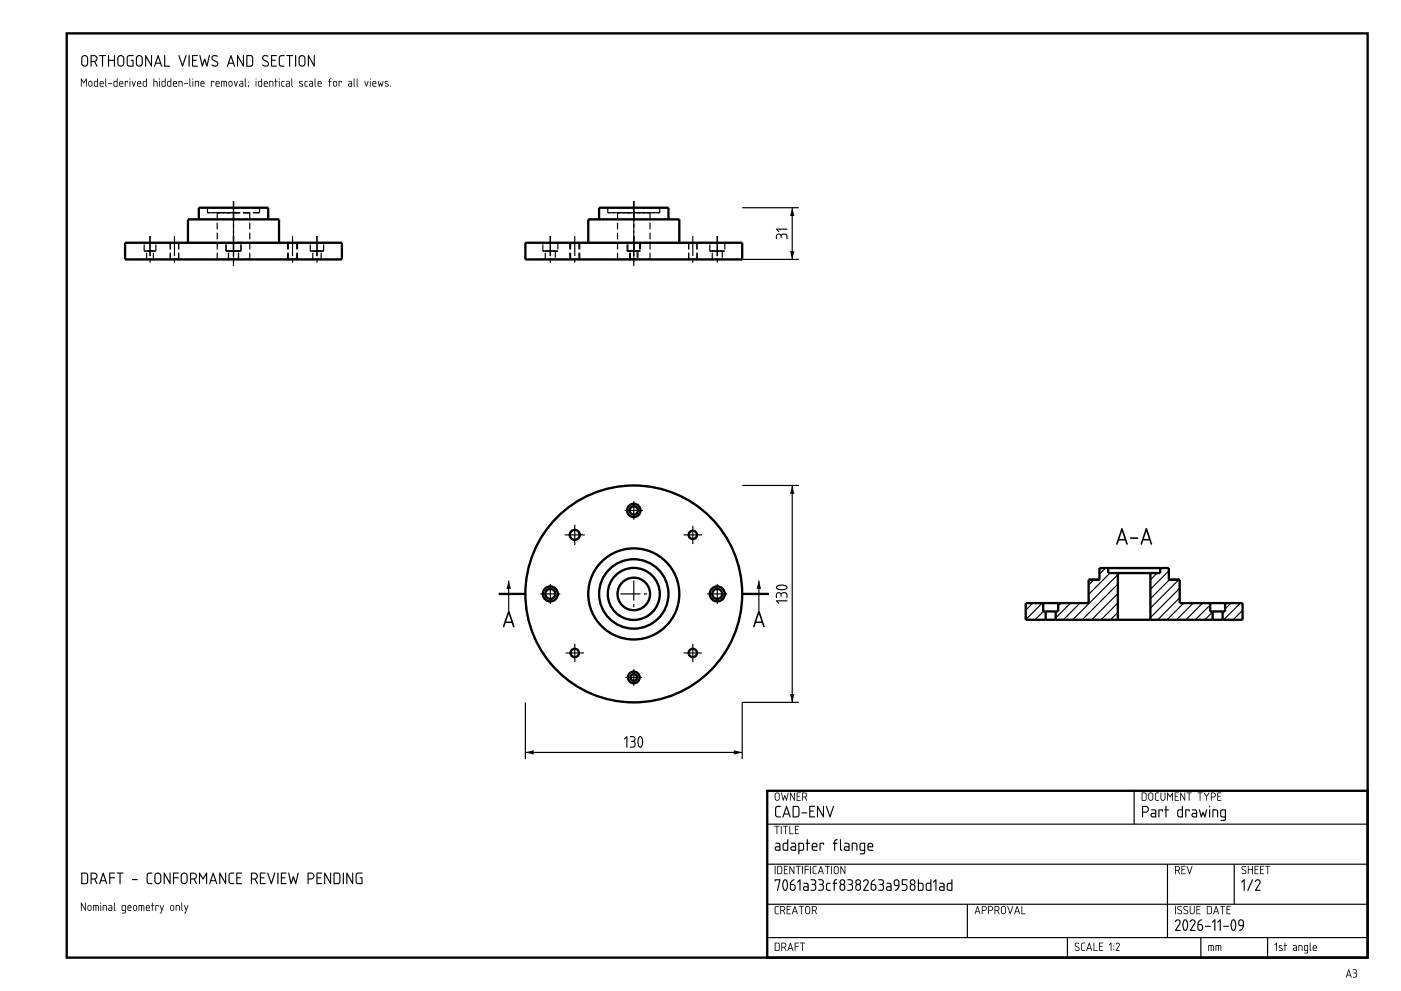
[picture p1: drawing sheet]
<svg xmlns="http://www.w3.org/2000/svg" width="420mm" height="297mm" viewBox="0 0 420 297" stroke-linecap="round" stroke-linejoin="round" font-family="sans-serif">
<g fill="none" stroke="#000" stroke-width=".7" stroke-linecap="butt">
<path d="M20 10h390.2v277h-390.2zM37.5 72.8h65v5h-65zM56.4 72.8v-7h27.3v7M59.6 65.8v-3.5h20.8v3.5M157.6 72.8h65v5h-65zM176.4 72.8v-7h27.3v7M179.7 65.8v-3.5h20.8v3.5M149.6 178h8M222.6 178h8M326.5 173.8h3.2M326.5 173.8v7h-9.2M332.3 170.3h15.6"/>
<path d="M332.3 170.3v1.5h3M332.3 170.3h-2.6v3.5M335.3 171.8h9.7M335.3 171.8v14M345 171.8v14M347.9 170.3v1.5h-2.9M347.9 170.3h2.6v3.5M350.5 173.8h3.3M353.8 173.8v7h9.1M312.8 180.8h4.5M312.8 180.8h-5.2v5h6M312.8 180.8v2.5h.8"/>
<path d="M313.6 185.8h3M313.6 183.3h3M313.6 183.3v2.5M316.6 185.8h18.7M316.6 183.3v2.5M317.3 180.8v2.5h-.7M335.3 185.8h9.7M345 185.8h18.7M362.9 180.8h4.5M362.9 180.8v2.5h.8M363.7 185.8h3M363.7 183.3h3"/>
<path d="M363.7 183.3v2.5M366.7 183.3v2.5M367.4 180.8h5.2v5h-5.9M367.4 180.8v2.5h-.7M230.1 237h180.1v50h-180.1z"/>
<circle cx="190.1" cy="153" r="1.25"/>
<circle cx="190.1" cy="153" r="2"/>
<circle cx="165" cy="178" r="1.5"/>
<circle cx="165" cy="178" r="2.25"/>
<circle cx="172.4" cy="160.3" r="1.5"/>
<circle cx="190.1" cy="178" r="4.9"/>
<circle cx="190.1" cy="178" r="7.8"/>
<circle cx="190.1" cy="178" r="13.7"/>
<circle cx="190.1" cy="178" r="10.4"/>
<circle cx="190.1" cy="178" r="32.5"/>
<circle cx="207.8" cy="160.3" r="1.25"/>
<circle cx="215.1" cy="178" r="1.5"/>
<circle cx="215.1" cy="178" r="2.25"/>
<circle cx="172.4" cy="195.7" r="1.25"/>
<circle cx="207.8" cy="195.7" r="1.25"/>
<circle cx="190.1" cy="203.1" r="1.75"/>
<circle cx="190.1" cy="203.1" r="1"/>
</g>
<g fill="none" stroke="#000" stroke-width=".35">
<path d="M222.6 62.3h17M222.6 77.8h17M237.6 62.3v15.5M222.6 145.5h17M237.6 145.5v65M152.6 174v9M227.6 174v9M328.1 173.8l-1.6 1.6M331.6 170.3l-1.9 1.8M332.9 171.8l-6.4 6.4M335.3 177.9l-7.9 7.9M335.3 175.1l-10.8 10.7"/>
<path d="M335.3 172.2l-13.6 13.6M347 171.8l-2 2M348.5 170.3l-.6 .6M350.5 171.1l-5.5 5.5M350.7 173.8l-5.7 5.7M353.5 173.8l-8.5 8.5M353.8 179.2l-6.6 6.6M353.8 176.3l-8.8 8.8M309.7 180.8l-2.1 2.1M312.6 180.8l-5 4.9M312.9 183.3l-2.5 2.5M313.6 185.4l-.4 .4"/>
<path d="M318.2 180.8l-.9 .9M321.1 180.8l-4.5 4.4M323.9 180.8l-5 5M335.3 183.6l-2.3 2.2M335.3 180.7l-5.1 5.1M355 180.8l-5 5M357.8 180.8l-5 5M360.7 180.8l-5 5M362.9 181.4l-4.4 4.4M363.7 183.4l-2.4 2.4M369.2 180.8l-1.8 1.7M372 180.8l-5 5"/>
<path d="M372.6 182.9l-2.8 2.9M157.6 210.5v17M239.6 210.5h-17v17M157.6 225.5h65M340.1 237v10M230.1 247h180.1M230.1 259h180.1M350.1 259v22M370.1 259v12M230.1 271h180.1M290.1 271v10M230.1 281h180.1"/>
<path d="M320.1 281v6M360.1 281v6M380.1 281v6"/>
</g>
<g fill="#000">
<path d="M29.8 16.5h1.8l.2 .2-.9 .1v3l-.1 .2-.2-.2v-3h-.8zM32.4 16.6l.3 .1v1.2h1.5v-1.2l.2-.1v3.4l-.2-.2v-1.6h-1.5v1.6l-.3 .2zM38.2 16.7l.6-.2h1.2l-.1 .3-1.3 .1-.3 .5v1.8l.3 .4 1.1 .1v-1.5l-.5-.1 .8-.1v1.9l-1.4 .1-.5-.4-.1-2.3zM43.6 16.5l.3 .1 1.4 2.6v-2.5l.3-.2v3.4h-.3l-1.5-2.6v2.5l-.2 .1zM49.3 16.5l.3 .2v3h1.2l.1 .3h-1.6zM53.5 16.5l.3 .2 .9 2.6 .9-2.6 .3-.2-1.1 3.5-.2-.2zM56.6 16.6l.3 .1v3.1l-.2 .2-.2-.2zM57.6 16.5h1.7l-.2 .3h-1.2v1.1l1.1 .2-1.1 .1v1.5h1.3l.1 .2h-1.7zM59.8 16.5l.3 .2 .6 2.5 .7-1.7 .6 1.7 .6-2.5 .3-.2-.7 3.5-.3-.2-.5-1.5-.6 1.6-.2 .1zM63.7 16.8a1.12 1.12 0 0 1 1.6 .2h-.2a.7 .7 0 0 0-.9-.2 .7 .7 0 0 0-.3 .9l1.1 .6a.97 .97 0 0 1 .3 1.5 .97 .97 0 0 1-1.5 0l-.4-.2 .2-.3a.83 .83 0 0 0 .9 .4 .83 .83 0 0 0 .6-.8l-1.6-1.1-.1-.4zM71.1 16.5l.3 .1 1.4 2.6v-2.5l.3-.2v3.4h-.3l-1.4-2.6v2.5l-.3 .1zM78.8 16.8a1.12 1.12 0 0 1 1.7 .2h-.2a.7 .7 0 0 0-1-.2 .7 .7 0 0 0-.2 .9l1 .6a.97 .97 0 0 1 .4 1.5 .97 .97 0 0 1-1.5 0l-.4-.2 .2-.3a.83 .83 0 0 0 .9 .4 .83 .83 0 0 0 .6-.8l-1.6-1.1-.1-.4z"/>
<path d="M81.3 16.5h1.7l-.2 .3h-1.2v1.1l1.1 .2-1.1 .1v1.5h1.2l.2 .2h-1.7zM83.9 16.7l.3-.2h1.1v.3l-1 .1-.3 .3-.1 1.9 .3 .5 1 .1 .1 .3h-1.1l-.5-.5-.1-2.2zM85.9 16.5h1.8l.2 .2-.9 .1v3l-.1 .2-.2-.2v-3h-.8zM88.5 16.6l.3 .1v3.1l-.1 .2-.2-.2zM92.4 16.5l.3 .1 1.4 2.6v-2.5l.3-.2v3.4h-.3l-1.4-2.6v2.5l-.3 .1zM24.3 23.5l.8 1.1 .9-1.1v2.5l-.2-.2v-1.7l-.7 .9-.6-.9v1.7l-.2 .2zM31.6 23.5l.2 .1 .1 2.4-.3-.4zM32.4 24.9l1.2 .1-1.1 .1zM37.5 24.3l.9 .1-.1 .3-.1-.2h-.5l-.2 1.5zM39.5 24.3l.2 .1 .4 1.1 .4-1.2 .2 .1-.6 1.6zM46 23.5h.2l.1 .7 .7 .1 .2 .2v1.5l-.2-.1v-1.3l-.3-.1h-.4v1.4l-.3 .1zM53.6 24.3a.84 .84 0 0 1 1 .1 .84 .84 0 0 1 .2 .9l-.1 .7-.2-1.4-.7-.1v1.4l-.2 .1z"/>
<path d="M55.2 24.9l1.2 .1-1.1 .1zM56.8 23.5l.3 .1 .1 2.4-.4-.4zM58.5 24.3a.84 .84 0 0 1 1 .1 .84 .84 0 0 1 .2 .9l-.1 .7-.2-1.4-.7-.1v1.4l-.2 .1zM63.3 24.3l1 .1-.2 .3-.1-.2h-.5l-.1 1.5zM66.4 24.3l.1-.1a1.17 1.17 0 0 1 1.6 .6l-.2 1.2-.1-1.4-.5-.1-.1 1.5-.1-1.5h-.5l-.2 1.5zM70.2 24.3l.2 .1 .3 1.1 .4-1.2 .3 .1-.7 1.6zM73.4 23.5l.3 .1 .1 2.4-.4-.4zM80.8 24.3a.84 .84 0 0 1 1 .1 .84 .84 0 0 1 .2 .9l-.1 .7-.2-1.4-.7-.1v1.4l-.2 .1zM82.6 23.5l.2 .1v.7l.5 .1-.5 .1-.1 1.5-.1-1.5-.3-.1 .3-.1zM84.5 24.4l.7-.2 .1 .3a.5 .5 0 0 0-.6 0 .5 .5 0 0 0-.1 .6v.5l.7 .3a.63 .63 0 0 1-.7 0 .63 .63 0 0 1-.3-.7zM87.4 23.5l.2 .1 .1 2.4-.3-.4zM89.8 24.4a.48 .48 0 0 1 .5-.2 .48 .48 0 0 1 .4 .4l-.5-.1-.3 .2 .8 .5a.53 .53 0 0 1-.1 .8 .53 .53 0 0 1-.8-.4l.7 .2 .2-.3-.9-.5z"/>
<path d="M91.4 24.4l.8-.2 .1 .3a.5 .5 0 0 0-.6 0 .5 .5 0 0 0-.1 .6v.5l.7 .3a.63 .63 0 0 1-.8 0 .63 .63 0 0 1-.2-.7zM94.4 23.5l.2 .1 .1 2.4-.3-.4zM98.8 23.7l.6-.2-.5 .4v.3l.5 .2-.5 .1-.1 1.5-.1-1.5-.3-.1 .3-.2zM101.6 24.3l.9 .1-.1 .3-.1-.2h-.5l-.1 1.5zM106.1 23.5l.2 .1 .1 2.4-.3-.4zM107 23.5l.2 .1 .1 2.4-.3-.4zM109.3 24.3l.2 .1 .4 1.1 .4-1.2 .2 .1-.6 1.6zM113.3 24.3l.2 .1 .3 1.1 .3-.7 .4 .7 .3-1.1 .2-.1-.4 1.7-.5-.8-.4 .8zM115.5 24.4a.48 .48 0 0 1 .5-.2 .48 .48 0 0 1 .4 .4l-.6-.1-.2 .2 .7 .5a.53 .53 0 0 1-.1 .8 .53 .53 0 0 1-.7-.4l.6 .2 .3-.3-.9-.5zM117 25.7h.2v.3h-.2zM232.9 70.2l.6-.2 .8 .3a1.12 1.12 0 0 1 1.5-.2 1.12 1.12 0 0 1 .2 1.6l-.1-.2a.81 .81 0 0 0-.6-1.2 .81 .81 0 0 0-.9 1h-.3a.63 .63 0 0 0-.2-.8 .63 .63 0 0 0-.8 .1l-.3 1.1-.1-.9zM232.7 68.6l3.3-.1 .2 .2-.2 .2h-2.8l.5 .4-.1 .3-.8-.7z"/>
<path d="M237.6 62.3l.6 2.5h-1.3zM236.9 75.3h1.3l-.6 2.5zM237.6 145.5l.6 2.5h-1.3zM152.6 174l.6 2.5h-1.3zM227.6 174l.6 2.5h-1.3zM232.9 177.7l.6-.2 .8 .3a1.12 1.12 0 0 1 1.5-.1 1.12 1.12 0 0 1 .2 1.5l-.1-.2a.81 .81 0 0 0-.6-1.2 .81 .81 0 0 0-.9 1h-.3a.63 .63 0 0 0-.2-.8 .63 .63 0 0 0-.8 .1l-.3 1.1-.1-.9zM338.9 161.1l2.2-.1 .3 .3-.3 .2h-2l-.2-.1zM232.7 180l3.3-.1 .2 .2-.2 .2h-2.8l.5 .4-.1 .3-.8-.7zM236.9 208h1.3l-.6 2.5zM157.6 225.5l2.5-.6v1.3zM187.8 220.7l.4 .1v3.1l-.2 .2-.2-.2v-2.7l-.4 .4-.3-.1zM188.9 220.7a1.02 1.02 0 0 1 1.4 .1 1.02 1.02 0 0 1 0 1.4 1.12 1.12 0 0 1 .1 1.6 1.12 1.12 0 0 1-1.5 .1l.2-.1a.81 .81 0 0 0 1.2-.6 .81 .81 0 0 0-1-.9v-.2a.63 .63 0 0 0 .8-.2 .63 .63 0 0 0-.1-.9l-1.1-.1z"/>
<path d="M220.1 224.9l2.5 .6-2.5 .7zM234.3 237.6h.2l.4 1.9 .5-1.2 .5 1.2 .4-1.9h.2l-.5 2.4-.3-.1-.3-1.1-.6 1.2zM236.9 237.6h.3l1 1.8v-1.8h.2v2.4l-1.3-1.9v1.8l-.2 .1zM238.9 237.6h1.2l-.1 .2h-.9v.7l.8 .2-.8 .1v1h.9l.1 .2h-1.2zM346.6 237.7l1-.1v.1l-1 .3v1.4l.2 .4h.7l.1 .2h-.8l-.4-.4v-1.5zM348.1 237.6l.2 .1v1.6a.51 .51 0 0 0 .5 .5 .51 .51 0 0 0 .5-.6l.1-1.7 .1 1.7a.75 .75 0 0 1-.7 .8 .75 .75 0 0 1-.8-.7zM350.1 237.6l.8 1.1 .9-1.1v2.4l-.3-.1v-1.8l-.6 .9-.6-.9v1.8l-.2 .1zM352.3 237.6h1.2l-.1 .2h-.9v.7l.8 .2-.8 .1v1h.9l.1 .2h-1.2zM354 237.6h.2l1 1.8v-1.8h.2v2.4l-1.2-1.9v1.8l-.2 .1zM355.9 237.6h1.4l-.6 .2-.1 2.2-.1-2.2-.6-.1zM359.2 237.6h1.4l-.6 .2-.1 2.2-.1-2.2-.6-.1zM361 237.6l.9 .9 .6-.9 .2 .1a2.56 2.56 0 0 0-.8 2.3h-.1a2.29 2.29 0 0 0-.8-2.3z"/>
<path d="M365.1 237.6h1.2l-.1 .2h-.9v.7l.7 .2-.7 .1v1h.9l.1 .2h-1.2zM232.3 247.6h1.4l-.6 .2-.1 2.2-.1-2.2-.6-.1zM232.7 241.8l.4-.3 1 .1v.2l-1 .1-.3 .3v2l.3 .5h.9l.1 .3h-1.1l-.5-.4-.1-2.2zM234.2 247.6l.2 .1-.1 2.3zM234.9 247.6h1.4l-.6 .2-.1 2.2-.1-2.2-.6-.1zM236.8 247.6l.2 .1v2.1h.8l.1 .2h-1.1zM238.4 247.6h1.2l-.1 .2h-.9v.7l.8 .2-.8 .1v1h.9l.1 .2h-1.2zM238.7 259.6h1.4l-.6 .2-.1 2.2-.1-2.2-.6-.1zM240.4 243.5h1.5l.2 .2-1.6 .1zM242 251.6l.3 .1v.9l.7 .2-.7 .1v2l-.2 .1-.2-.2v-1.9l-.3-.1 .3-.2zM242.7 241.6h1.7l-.2 .3h-1.2v1l1.1 .2-1.1 .2v1.4h1.3l.1 .3h-1.7zM243.9 259.7l1-.1v.1l-.9 .3v1.4l.2 .4h.6l.1 .2h-.8l-.4-.4v-1.5z"/>
<path d="M245.8 252.6l1.4 .1-.2 .6-.2-.4h-.7v1.9l-.2 .2-.1-.2zM245 241.6h.3l1.5 2.6v-2.5l.3-.1v3.4l-.3-.1-1.5-2.6v2.5l-.3 .2zM247.4 259.6h1.5l-.7 .2-.1 2.2-.1-2.2-.6-.1zM247.7 241.6l.3 .1 .9 2.6 .9-2.6 .3-.1-1.1 3.4-.3-.1zM250.3 251.7l.5-.2 .4 .2a.8 .8 0 0 0-.7 .9l.7 .1-.7 .2v1.9l-.2 .2-.1-2.1-.4-.2 .4-.1zM251.9 251.6l.3 .1v2.7l.4 .5-.2 .1-.4-.1-.1-.4zM255.4 252.6a1.37 1.37 0 0 1 1.7 .5l-.1 1.9-.2-.2v-1.7l-1.1-.2-.1 2.1-.2-.2zM347.4 242.6l1.4 .1-.2 .6-.2-.4h-.7v1.9l-.1 .2-.2-.2zM349.6 241.6l.2 .1v.9l.8 .2-.8 .1v2l-.1 .1-.2-.2v-1.9l-.3-.1 .3-.2zM355.5 242.6l1.3 .1-.1 .6-.2-.4h-.7v1.9l-.2 .2-.2-.2zM359.6 242.6l.3 .1 .4 1.6 .5-1 .5 1 .4-1.6 .3-.1-.6 2.4-.3-.1-.3-1-.4 1-.2 .1zM363.6 242.6a1.37 1.37 0 0 1 1.7 .5l-.1 1.9-.2-.2v-1.7l-1.1-.2-.1 2.1-.2-.2z"/>
<path d="M379.5 259.6h1.5l-.7 .2-.1 2.2-.1-2.2-.6-.1zM24.3 270.6h.2l1 1.8v-1.7l.2-.1v2.4l-1.2-1.9v1.8l-.2 .1zM27.9 271.3h.1a1.17 1.17 0 0 1 1.6 .5l-.1 1.2-.1-1.3-.5-.2-.1 1.5-.2-1.5h-.5l-.1 1.5zM30.8 271.3a.84 .84 0 0 1 1 .1 .84 .84 0 0 1 .2 1l-.1 .6-.1-1.3-.8-.2v1.4l-.2 .1zM32.8 261.6l1.5-.1 .2 .2-1.4 .2v1l1.4 .2-1.4 .2v1.5l-.2 .2-.2-.2zM34.2 270.6l.2 .1 .1 2.3-.4-.4zM35 261.6l1.9-.1 .1 .2-.8 .2v3l-.2 .1-.2-.1v-3l-.8-.1zM39.6 263.5h1.5l.2 .2-1.6 .1zM41.6 271.3h.1a1.17 1.17 0 0 1 1.6 .5l-.1 1.2-.2-1.3-.5-.2-.1 1.5-.1-1.5h-.5l-.1 1.5zM44.2 261.8l.4-.3 1.1 .1v.2l-1.1 .1-.3 .3v2l.3 .5h.9l.2 .3h-1.2l-.5-.4v-2.2zM45.6 270.6l.2 .1v.6l.5 .1-.5 .1-.1 1.5-.2-1.5-.2-.1 .2-.1zM46.6 271.3l1 .1-.1 .4-.2-.3h-.5l-.1 1.5z"/>
<path d="M47.9 271.3l.3 .1 .3 1.1 .4-1.1h.3l-.9 2.4-.4-.1 .3-.1 .2-.7zM49.1 261.6h.3l1.4 2.6v-2.5l.3-.1v3.4l-.3-.1-1.4-2.6v2.5l-.3 .2zM51.9 261.6l1.5-.1 .2 .2-1.4 .2v1l1.4 .2-1.4 .2v1.5l-.2 .2-.1-.2zM52.7 271.3a.84 .84 0 0 1 1 .1 .84 .84 0 0 1 .2 1l-.1 .6-.1-1.3-.8-.2v1.4l-.2 .1zM54.4 270.6l.2 .1 .2 2.3-.4-.4zM55.3 271.3l.2 .1 .3 1.1 .4-1.1h.3l-.9 2.4-.4-.1 .3-.1 .2-.7zM59.7 261.6h.3l.9 1.5 .9-1.5h.3v3.4l-.3-.2v-2.5l-.9 1.3-.9-1.3v2.5l-.3 .2zM65.8 261.6h.3l1.4 2.6v-2.5l.3-.1v3.4l-.3-.1-1.4-2.6v2.5l-.3 .2zM68.8 261.8l.4-.3 1 .1v.2l-1 .1-.3 .3v2l.3 .5h.9l.1 .3h-1.1l-.5-.4-.1-2.2zM70.9 261.6h1.7l-.2 .3h-1.2v1l1.1 .2-1.1 .2v1.4h1.2l.2 .3h-1.7zM78 261.6h1.6l-.1 .3h-1.2v1l1 .2-1 .2v1.4h1.2l.1 .3h-1.6zM80.2 261.6l.3 .1 .9 2.6 .8-2.6 .3-.1-1 3.4-.3-.1z"/>
<path d="M83.2 261.6l.3 .1v3.1l-.2 .2-.1-.2zM84.3 261.6h1.6l-.1 .3h-1.3v1l1.1 .2-1.1 .2v1.4h1.3l.1 .3h-1.6zM86.5 261.6l.3 .1 .5 2.5 .7-1.6 .7 1.6 .5-2.5 .3-.1-.7 3.4-.3-.1-.5-1.6-.5 1.6-.3 .1zM94.9 261.6h1.7l-.2 .3h-1.2v1l1.1 .2-1.1 .2v1.4h1.3l.1 .3h-1.7zM97.3 261.6h.3l1.4 2.6v-2.5l.3-.1v3.4l-.3-.1-1.5-2.6v2.5l-.2 .2zM102.8 261.6l.3 .1v3.1l-.1 .2-.2-.2zM103.9 261.6h.3l1.4 2.6v-2.5l.3-.1v3.4l-.3-.1-1.4-2.6v2.5l-.3 .2zM106.9 261.8l.6-.3 1.2 .1-.2 .3h-1.3l-.2 .5v1.9l.3 .3 1.1 .1v-1.4l-.5-.2 .8-.1v2h-1.5l-.5-.4-.1-2.3zM232.4 259.6l.2 .1-.1 2.3zM232.5 271.7l1-.1v.1l-.9 .3v1.4l.2 .4h.7l.1 .2h-.9l-.3-.4-.1-1.5zM232.4 263.6l1.7 .1-.9 3.3-.2-.2 .7-2.9h-1.1l-.1 .3zM235.1 259.6h1.2l-.1 .2h-.9v.7l.8 .2-.8 .1v1h.9l.1 .2h-1.2z"/>
<path d="M235.9 271.6h1.2l-.1 .2h-.8v.7l.7 .2-.7 .1v1h.8l.1 .2h-1.2zM236.8 259.6h.2l1 1.8v-1.7l.2-.1v2.4l-1.2-1.9v1.8l-.2 .1zM239.6 271.6h1.5l-.7 .2-.1 2.2-.1-2.2-.6-.1zM239.7 263.6l.4 .1v3.1l-.2 .2-.2-.2v-2.7l-.4 .4-.3-.1zM240.6 259.6l.2 .1-.1 2.3zM241.3 259.6h1.3l-1 .2v.7l1 .2-1.1 .1-.1 1.2zM243 259.6l.2 .1-.1 2.3zM243.1 263.6a1.02 1.02 0 0 1 1.4 .1 1.02 1.02 0 0 1 0 1.4 1.12 1.12 0 0 1 .1 1.6 1.12 1.12 0 0 1-1.5 .2l.2-.2a.81 .81 0 0 0 1.2-.6 .81 .81 0 0 0-1-.9v-.2a.63 .63 0 0 0 .8-.2 .63 .63 0 0 0-.1-.9l-1.1-.1zM245.4 263.6a1.02 1.02 0 0 1 1.4 .1 1.02 1.02 0 0 1-.1 1.4 1.12 1.12 0 0 1 .2 1.6 1.12 1.12 0 0 1-1.5 .2l.2-.2a.81 .81 0 0 0 1.2-.6 .81 .81 0 0 0-1-.9v-.2a.63 .63 0 0 0 .8-.2 .63 .63 0 0 0-.2-.9l-1-.1zM247.9 264.8l1-.2 .1 .3a.77 .77 0 0 0-1 .8l.1 .8 .9 .2-.1 .3a.94 .94 0 0 1-1-.2 .94 .94 0 0 1-.2-1zM249.3 259.6l.2 .1-.1 2.3zM250.2 263.7l.5-.2 .4 .2a.8 .8 0 0 0-.7 .9l.7 .1-.7 .2v1.9l-.2 .2-.2-2.1-.3-.2 .3-.1z"/>
<path d="M252.1 259.6h.2l1 1.8v-1.7l.2-.1v2.4l-1.2-1.9v1.8l-.2 .1zM254.2 263.6a1.02 1.02 0 0 1 1.3 .1 1.02 1.02 0 0 1 0 1.4 1.12 1.12 0 0 1 .2 1.6 1.12 1.12 0 0 1-1.6 .2l.2-.2a.81 .81 0 0 0 1.2-.6 .81 .81 0 0 0-1-.9v-.2a.63 .63 0 0 0 .8-.2 .63 .63 0 0 0-.1-.9l-1-.1zM259.1 263.8a.87 .87 0 0 1 1.2-.1 .87 .87 0 0 1 .1 1.2l-1.1 1.8h1.1l.1 .3h-1.6l1.2-2.2a.6 .6 0 0 0-.3-.9 .6 .6 0 0 0-.8 .5l-.2-.2zM263.4 263.6a1.02 1.02 0 0 1 1.4 .1 1.02 1.02 0 0 1 0 1.4 1.12 1.12 0 0 1 .2 1.6 1.12 1.12 0 0 1-1.6 .2l.2-.2a.81 .81 0 0 0 1.2-.6 .81 .81 0 0 0-1-.9v-.2a.63 .63 0 0 0 .8-.2 .63 .63 0 0 0-.1-.9l-1.1-.1zM270.5 263.6l1.5-.1 .2 .2-1.5 .2v1a1.09 1.09 0 0 1 1.4 .8 1.09 1.09 0 0 1-.8 1.3l-.9-.1 .9-.2a.73 .73 0 0 0 .5-.7 .73 .73 0 0 0-.6-.7l-.8-.1zM280.5 263.6l.4 .1v3.1l-.2 .2-.2-.2v-2.7l-.5 .4-.2-.1zM302.1 271.6l.2 .1 .7 1.8 .6-1.9h.2l-.8 2.4-.2-.1zM306.4 271.6l.2 .1v2.1h.8l.1 .2h-1.1zM352.4 271.6l.2 .1-.1 2.3zM352.6 275.8a.87 .87 0 0 1 1.2-.1 .87 .87 0 0 1 .2 1.2l-1.2 1.8h1.1l.2 .3h-1.7l1.2-2.2a.6 .6 0 0 0-.3-.9 .6 .6 0 0 0-.8 .5l-.1-.2zM353.2 271.7l.2-.1a.57 .57 0 0 1 .9 .3h-.1a.47 .47 0 0 0-.7-.1 .47 .47 0 0 0 0 .7l.7 .3a.71 .71 0 0 1 0 1.2 .71 .71 0 0 1-1.1-.4h.1a.5 .5 0 0 0 .8 .2 .5 .5 0 0 0 .1-.8l-1-.6zM354.3 259.6h1.2l-.1 .2h-.9v.7l.8 .2-.8 .1v1h.9l.1 .2h-1.2z"/>
<path d="M355.1 271.7l.1-.1a.57 .57 0 0 1 .9 .3 .47 .47 0 0 0-.7-.1 .47 .47 0 0 0 0 .7l.6 .3a.71 .71 0 0 1 0 1.2 .71 .71 0 0 1-1.1-.4h.2a.5 .5 0 0 0 .7 .2 .5 .5 0 0 0 .1-.8l-1-.6zM355.9 259.6l.2 .1 .6 1.8 .7-1.9h.2l-.8 2.4-.2-.1zM356.8 271.6l.2 .1v1.6a.51 .51 0 0 0 .5 .5 .51 .51 0 0 0 .5-.5l.2-1.8 .1 1.7a.75 .75 0 0 1-.7 .8 .75 .75 0 0 1-.8-.7zM357.1 275.8a.87 .87 0 0 1 1.1-.1 .87 .87 0 0 1 .2 1.2l-1.1 1.8h1.1l.1 .3h-1.6l1.2-2.2a.6 .6 0 0 0-.3-.9 .6 .6 0 0 0-.8 .5l-.2-.2zM358.8 271.6h1.2l-.1 .2h-.9v.7l.8 .2-.8 .1v1h.9l.1 .2h-1.2zM361.4 277.5h1.5l.2 .2-1.6 .1zM364.2 275.6l.3 .1v3.1l-.2 .2-.1-.2v-2.7l-.5 .4-.2-.1zM365.8 275.6l.3 .1v3.1l-.1 .2-.2-.2v-2.7l-.5 .4-.2-.1zM366 271.6h1.4l-.6 .2-.1 2.2-.2-2.2-.5-.1zM366.9 277.5h1.5l.2 .2-1.6 .1zM367.9 271.6h1.1l-.1 .2h-.8v.7l.7 .2-.7 .1v1h.8l.1 .2h-1.1zM372.5 259.7l.1-.1a.57 .57 0 0 1 1 .3h-.1a.47 .47 0 0 0-.7-.1 .47 .47 0 0 0 0 .7l.6 .3a.71 .71 0 0 1 0 1.2 .71 .71 0 0 1-1.1-.4h.2a.5 .5 0 0 0 .7 .2 .5 .5 0 0 0 .1-.8l-1-.6z"/>
<path d="M373 263.6l.3 .1v3.1l-.2 .2-.1-.2v-2.7l-.5 .4-.2-.1zM375.5 263.6h.3v.2l-1.4 3.1-.3 .1zM374.2 259.6l.3 .1v.8h1v-.8l.2-.1v2.4l-.2-.1v-1.1h-1v1.1l-.3 .1zM376.3 259.6h1.1l-.1 .2h-.8v.7l.7 .2-.7 .1v1h.8l.1 .2h-1.1zM376.6 263.8a.87 .87 0 0 1 1.2-.1 .87 .87 0 0 1 .1 1.2l-1.1 1.8h1.1l.1 .3h-1.6l1.2-2.2a.6 .6 0 0 0-.3-.9 .6 .6 0 0 0-.8 .5l-.2-.2zM377.9 259.6h1.2l-.1 .2h-.9v.7l.8 .2-.8 .1v1h.9l.1 .2h-1.2zM238.4 282.6h1.2l-1 .2v.7l1 .2-1 .1-.2 1.2zM239.9 282.6h1.5l-.6 .2-.1 2.2-.2-2.2-.6-.1zM322.5 282.7l.1-.1a.57 .57 0 0 1 .9 .3 .47 .47 0 0 0-.7-.1 .47 .47 0 0 0 0 .7l.6 .3a.71 .71 0 0 1 0 1.2 .71 .71 0 0 1-1.1-.4h.2a.5 .5 0 0 0 .7 .2 .5 .5 0 0 0 .1-.8l-1-.6zM324.4 282.7l1-.1v.1l-.9 .3-.1 1.4 .3 .4h.6l.1 .2h-.8l-.4-.4v-1.5zM328 282.6l.2 .1v2.1h.8l.2 .2h-1.2zM329.7 282.6h1.1l-.1 .2h-.8v.7l.7 .2-.7 .1v1h.8l.1 .2h-1.2z"/>
<path d="M333.1 282.6l.2 .1-.1 2.3-.1-2.1-.3 .4-.2-.1zM334.7 282.8a.62 .62 0 0 1 .9-.1 .62 .62 0 0 1 .1 .8l-.8 1.3h.8l.1 .2h-1.2l.9-1.6a.43 .43 0 0 0-.2-.6 .43 .43 0 0 0-.6 .4zM362.4 283.3h.1a1.17 1.17 0 0 1 1.6 .5l-.1 1.2-.2-1.3-.5-.2-.1 1.5-.1-1.5h-.5l-.1 1.5zM364.6 283.3h.1a1.17 1.17 0 0 1 1.6 .5l-.1 1.2-.2-1.3-.5-.2-.1 1.5-.1-1.5h-.5l-.2 1.5zM382.7 282.6l.3 .1-.1 2.3-.2-2.1-.3 .4-.2-.1zM383.6 283.4a.48 .48 0 0 1 .5-.2 .48 .48 0 0 1 .4 .4l-.6-.1-.2 .2 .7 .5a.53 .53 0 0 1 0 .8 .53 .53 0 0 1-.8-.3l.6 .1 .3-.2-.9-.6zM385.3 282.6l.2 .1v.6l.5 .1-.5 .1-.1 1.5-.2-1.5-.2-.1 .2-.1zM389.4 283.3a.84 .84 0 0 1 1 .1 .84 .84 0 0 1 .2 1l-.1 .6-.1-1.3-.8-.2v1.4l-.2 .1zM392.8 282.6l.2 .1 .2 2.3-.4-.4zM405.7 290.6l.1-.1a.7 .7 0 0 1 1 .2 .7 .7 0 0 1-.1 1 .76 .76 0 0 1 .1 1.1 .76 .76 0 0 1-1.1 0 .67 .67 0 0 0 .8-.1 .67 .67 0 0 0 .2-.7l-.7-.4a.5 .5 0 0 0 .6-.2 .5 .5 0 0 0-.1-.6l-.8-.1z"/>
<path d="M24.9 17l-.2 .5v1.5a.71 .71 0 0 0 .7 .7 .71 .71 0 0 0 .7-.7v-1.5a.72 .72 0 0 0-.4-.6 .72 .72 0 0 0-.8 .1zM24.7 16.8a1.05 1.05 0 0 1 1.1-.2 1.05 1.05 0 0 1 .7 .9v1.4a1.05 1.05 0 0 1-1.1 1.1 1.05 1.05 0 0 1-1-1v-1.8z"/>
<path d="M27.5 16.8v1.5a.91 .91 0 0 0 1-.1 .91 .91 0 0 0 .3-1l-.4-.3zM27.2 16.6l.1-.1a1.63 1.63 0 0 1 1.7 .4 1.06 1.06 0 0 1-.4 1.6l.6 1.5-.3-.1-.6-1.3h-.8v1.2l-.3 .2z"/>
<path d="M35.8 17l-.3 .5v1.5a.71 .71 0 0 0 .8 .7 .71 .71 0 0 0 .6-.7v-1.5a.72 .72 0 0 0-.4-.6 .72 .72 0 0 0-.7 .1zM35.5 16.8a1.05 1.05 0 0 1 1.1-.2 1.05 1.05 0 0 1 .7 .9v1.4a1.05 1.05 0 0 1-1 1.1 1.05 1.05 0 0 1-1.1-1v-1.8z"/>
<path d="M41.3 17l-.2 .5v1.5a.71 .71 0 0 0 .7 .7 .71 .71 0 0 0 .7-.7v-1.5a.72 .72 0 0 0-.4-.6 .72 .72 0 0 0-.8 .1zM41 16.8a1.05 1.05 0 0 1 1.2-.2 1.05 1.05 0 0 1 .6 .9v1.4a1.05 1.05 0 0 1-1 1.1 1.05 1.05 0 0 1-1.1-1l.1-1.8z"/>
<path d="M47.3 16.5l.3 .1 1 3.1-.1 .3-.4-.9h-1.3l-.3 .9-.3-.2zM47.4 17.2l-.5 1.6h1.1z"/>
<path d="M69.2 16.5l.2 .1 1.1 3.1-.2 .3-.4-.9h-1.3l-.3 .9-.3-.2zM69.3 17.2l-.6 1.6h1.1z"/>
<path d="M74.2 16.8v2.9a1.09 1.09 0 0 0 1.4-.4v-2.1l-.4-.3zM73.9 16.5h1.4l.6 .6v2.3l-.5 .6h-1.5z"/>
<path d="M90.1 17l-.2 .5v1.5a.71 .71 0 0 0 .7 .7 .71 .71 0 0 0 .7-.7v-1.5a.72 .72 0 0 0-.4-.6 .72 .72 0 0 0-.8 .1zM89.8 16.8a1.05 1.05 0 0 1 1.2-.2 1.05 1.05 0 0 1 .6 .9v1.4a1.05 1.05 0 0 1-1 1.1 1.05 1.05 0 0 1-1.1-1l.1-1.8z"/>
<path d="M26.9 24.6l-.2 .8a.39 .39 0 0 0 .4 .4 .39 .39 0 0 0 .4-.5l-.1-.7zM26.7 24.4a.62 .62 0 0 1 1 .4v.6a.62 .62 0 0 1-.6 .6 .62 .62 0 0 1-.6-.6z"/>
<path d="M28.5 24.5l-.1 .1a.69 .69 0 0 0 .5 1.2h.3v-1.3zM28.3 24.4l.9-.2v-.6l.2-.1v2.5h-.9l-.3-.3z"/>
<path d="M30.2 24.6l-.1 .4h.8l-.2-.5zM30.1 24.4a.62 .62 0 0 1 .8 0 .62 .62 0 0 1 .1 .8h-.9l.1 .5 .9 .2-.7 .1a1.03 1.03 0 0 1-.3-1.6z"/>
<path d="M34.4 24.5l-.1 .1a.69 .69 0 0 0 .5 1.2h.2v-1.3zM34.1 24.4l.9-.2v-.6l.2-.1v2.5h-.9l-.2-.3z"/>
<path d="M36.1 24.6l-.1 .4h.7l-.2-.5zM36 24.4a.62 .62 0 0 1 .8 0 .62 .62 0 0 1 .1 .8h-.9l.1 .5 .9 .2-.8 .1a1.03 1.03 0 0 1-.2-1.6z"/>
<path d="M38.9 24.3l.2 .1-.1 1.6zM38.8 23.7a.16 .16 0 0 1 .3 0 .16 .16 0 0 1-.3 0z"/>
<path d="M41.4 24.6v.4h.7l-.2-.5zM41.3 24.4a.62 .62 0 0 1 .9 0 .62 .62 0 0 1 .1 .8h-.9l.1 .5 .9 .2-.8 .1a1.03 1.03 0 0 1-.3-1.6z"/>
<path d="M43.2 24.5l-.1 .1a.69 .69 0 0 0 .4 1.2h.3v-1.3zM42.9 24.4l.9-.2v-.6l.2-.1v2.5h-.9l-.3-.3z"/>
<path d="M47.8 24.3l.2 .1-.2 1.6zM47.7 23.7a.16 .16 0 0 1 .3 0 .16 .16 0 0 1-.3 0z"/>
<path d="M48.8 24.5l-.1 .1a.69 .69 0 0 0 .5 1.2h.2v-1.3zM48.5 24.4l.9-.2v-.6l.2-.1v2.5h-.9l-.2-.3z"/>
<path d="M50.5 24.5l-.1 .1a.69 .69 0 0 0 .5 1.2h.2v-1.3zM50.3 24.4l.8-.2v-.6l.3-.1-.1 2.5h-.8l-.3-.3z"/>
<path d="M52.2 24.6l-.1 .4h.8l-.3-.5zM52.1 24.4a.62 .62 0 0 1 .8 0 .62 .62 0 0 1 .1 .8h-.9l.1 .5 .9 .2-.8 .1a1.03 1.03 0 0 1-.2-1.6z"/>
<path d="M57.7 24.3l.3 .1-.2 1.6zM57.7 23.7a.16 .16 0 0 1 .3 0 .16 .16 0 0 1-.3 0z"/>
<path d="M60.4 24.6l-.1 .4h.8l-.2-.5zM60.3 24.4a.62 .62 0 0 1 .9 0 .62 .62 0 0 1 0 .8h-.9l.2 .5 .8 .2-.7 .1a1.03 1.03 0 0 1-.3-1.6z"/>
<path d="M65 24.6l-.1 .4h.7l-.2-.5zM64.9 24.4a.62 .62 0 0 1 .8 0 .62 .62 0 0 1 .1 .8h-.9l.1 .5 .9 .2-.8 .1a1.03 1.03 0 0 1-.2-1.6z"/>
<path d="M68.9 24.6l-.2 .8a.39 .39 0 0 0 .4 .4 .39 .39 0 0 0 .4-.5l-.1-.7zM68.7 24.4a.62 .62 0 0 1 1 .4v.6a.62 .62 0 0 1-.6 .6 .62 .62 0 0 1-.6-.6z"/>
<path d="M72 25.3l.1 .4 .6 .1v-.6zM71.9 24.3h.8l.2 .4v1.3h-.7a.5 .5 0 0 1-.5-.5 .5 .5 0 0 1 .5-.5h.5v-.4l-.8-.1z"/>
<path d="M74.5 25.5l.2 .1-.3 .6zM74.5 24.5h.2v.3h-.2z"/>
<path d="M76.7 24.3l.2 .1-.1 1.6zM76.6 23.7a.2 .2 0 0 1 .4 0 .2 .2 0 0 1-.4 0z"/>
<path d="M77.7 24.5l-.1 .1a.69 .69 0 0 0 .5 1.2h.3v-1.3zM77.5 24.4l.9-.2v-.6l.2-.1v2.5h-.9l-.3-.3z"/>
<path d="M79.4 24.6l-.1 .4h.8l-.2-.5zM79.3 24.4a.62 .62 0 0 1 .8 0 .62 .62 0 0 1 .1 .8h-.9l.1 .5 .9 .2-.7 .1a1.03 1.03 0 0 1-.3-1.6z"/>
<path d="M83.7 24.3l.2 .1-.1 1.6zM83.6 23.7a.2 .2 0 0 1 .4 0 .2 .2 0 0 1-.4 0z"/>
<path d="M86 25.3l.1 .4 .6 .1v-.6zM85.8 24.3h.8l.3 .4v1.3h-.7a.5 .5 0 0 1-.5-.5 .5 .5 0 0 1 .5-.5h.5v-.4l-.9-.1z"/>
<path d="M93 25.3v.4l.6 .1v-.6zM92.8 24.3h.8l.3 .4v1.3h-.8a.5 .5 0 0 1-.5-.5 .5 .5 0 0 1 .5-.5h.5v-.4l-.8-.1z"/>
<path d="M95.6 24.6l-.1 .4h.7l-.2-.5zM95.4 24.4a.62 .62 0 0 1 .9 0 .62 .62 0 0 1 .1 .8h-.9l.1 .5 .9 .2-.8 .1a1.03 1.03 0 0 1-.3-1.6z"/>
<path d="M100.2 24.6l-.1 .8a.39 .39 0 0 0 .4 .4 .39 .39 0 0 0 .4-.5l-.1-.7zM100.1 24.4a.62 .62 0 0 1 1 .4v.6a.62 .62 0 0 1-.6 .6 .62 .62 0 0 1-.6-.6z"/>
<path d="M104.7 25.3l.1 .4 .6 .1v-.6zM104.5 24.3h.8l.3 .4v1.3h-.8a.5 .5 0 0 1-.5-.5 .5 .5 0 0 1 .5-.5h.6l-.1-.4-.8-.1z"/>
<path d="M111 24.3l.2 .1-.1 1.6zM110.9 23.7a.16 .16 0 0 1 .3 0 .16 .16 0 0 1-.3 0z"/>
<path d="M112 24.6l-.1 .4h.8l-.3-.5zM111.9 24.4a.62 .62 0 0 1 .8 0 .62 .62 0 0 1 .1 .8h-.9l.1 .5 .9 .2-.8 .1a1.03 1.03 0 0 1-.2-1.6z"/>
<path d="M336.3 158.3l.4 .2 1.5 4.4-.2 .4-.6-1.3h-1.8l-.5 1.2h-.4zM336.5 159.3l-.8 2.2h1.5z"/>
<path d="M343.7 158.3l.3 .2 1.5 4.4-.2 .4-.6-1.3h-1.8l-.5 1.2h-.3zM343.8 159.3l-.8 2.2h1.6z"/>
<path d="M233.1 175.9a1.19 1.19 0 0 0 1.5 .7l1.2-.4a1.16 1.16 0 0 0-1.6-.7zM232.8 175.7a2.68 2.68 0 0 1 3.4 .2 1.39 1.39 0 0 1-1.9 1h-.2a1.03 1.03 0 0 1-1.3-1.2z"/>
<path d="M152.4 183.1l.4 .1 1.5 4.5-.2 .3-.6-1.2h-1.9l-.4 1.2-.4-.1zM152.6 184l-.8 2.3h1.5z"/>
<path d="M227.5 183.1l.3 .1 1.5 4.5-.2 .3-.6-1.2h-1.8l-.5 1.2-.3-.1zM227.6 184l-.8 2.3h1.6z"/>
<path d="M191.9 221l-.4 1.4a1.16 1.16 0 0 0 .7 1.3l.4-1.3a1.12 1.12 0 0 0-.7-1.4zM191.6 220.8a.8 .8 0 0 1 .9 0 .8 .8 0 0 1 .3 .8l.1 1.1a1.02 1.02 0 0 1-.2 1 1.02 1.02 0 0 1-1 .3l-.6-1.6z"/>
<path d="M232.7 237.9l-.1 1.4a.51 .51 0 0 0 .5 .5 .51 .51 0 0 0 .5-.5l-.1-1.3-.4-.2zM232.6 237.7a.75 .75 0 0 1 .8-.1 .75 .75 0 0 1 .4 .7v1a.75 .75 0 0 1-.7 .7 .75 .75 0 0 1-.8-.7z"/>
<path d="M240.8 237.8v1a.63 .63 0 0 0 .8-.1 .63 .63 0 0 0 .1-.8zM240.6 237.6l.7-.1a.74 .74 0 0 1 .8 .7 .74 .74 0 0 1-.5 .8l.4 1-.6-1h-.6v.9l-.2 .1z"/>
<path d="M342.6 237.8v2h.8l.2-.4v-1.4l-.2-.2zM342.4 237.6h1l.4 .2 .1 1.7-.4 .5h-1.1z"/>
<path d="M344.8 237.9l-.2 1.4a.51 .51 0 0 0 .5 .5 .51 .51 0 0 0 .5-.5v-1.3l-.5-.2zM344.6 237.7a.75 .75 0 0 1 .8-.1 .75 .75 0 0 1 .5 .7v1a.75 .75 0 0 1-.8 .7 .75 .75 0 0 1-.7-.7z"/>
<path d="M363.4 237.8v1h.5a.51 .51 0 0 0 .5-.6 .51 .51 0 0 0-.5-.4zM363.2 237.6l.7-.1a.75 .75 0 0 1 .7 .8 .75 .75 0 0 1-.7 .7h-.5v.9l-.2 .1z"/>
<path d="M232.8 254.1l-.1 .4 .2 .2h.8v-.7zM232.5 252.6h1.1l.5 .5v1.8l-1.1 .1a.7 .7 0 0 1-.7-.7 .7 .7 0 0 1 .7-.7h.7v-.5l-1.2-.2z"/>
<path d="M235.2 253l-.1 1.5 1 .2v-1.8zM234.8 252.8l1.3-.2v-.9l.3-.1v3.4h-1.2l-.4-.3z"/>
<path d="M235.8 241.6l.2 .1 1.1 3.1-.2 .2-.4-.9h-1.3l-.3 .9-.3-.1zM235.9 242.2l-.6 1.6h1.1z"/>
<path d="M237.4 254.1v.4l.2 .2h.8v-.7zM237.2 252.6h1.1l.4 .5v1.8l-1 .1a.7 .7 0 0 1-.7-.7 .7 .7 0 0 1 .7-.7h.7v-.5l-1.2-.2z"/>
<path d="M238 241.9v2.8a1.09 1.09 0 0 0 1.4-.4v-2.1l-.4-.3zM237.7 241.6h1.5l.6 .5v2.3l-.6 .6h-1.5z"/>
<path d="M239.7 252.9v1.8h.9l.2-.4v-1.1l-.2-.2zM239.4 252.6a1.31 1.31 0 0 1 1.7 .5l.1 .2a1.38 1.38 0 0 1-.5 1.7h-1l-.1 1.1a6 6 0 0 1-.2-3.5z"/>
<path d="M243.9 253.1l-.1 .5h1a.55 .55 0 0 0-.2-.6 .55 .55 0 0 0-.7 .1zM243.7 252.8a.87 .87 0 0 1 1.2 0 .87 .87 0 0 1 .1 1.2h-1.2l.1 .6 1.3 .3-1.1 .1a.85 .85 0 0 1-.7-1.1v-.7z"/>
<path d="M246.1 259.6l.9 2.3-.1 .1-.3-.6h-.9l-.2 .6-.2-.1zM246.2 260l-.4 1.2h.8z"/>
<path d="M253.5 254.1l-.1 .4 .2 .2h.9v-.7zM253.3 252.6h1l.5 .5v1.8l-1.1 .1a.7 .7 0 0 1-.7-.7 .7 .7 0 0 1 .7-.7h.8l-.1-.5-1.1-.2z"/>
<path d="M258.2 253l-.1 1.5 .2 .2h.8v-1.8zM257.9 252.8l.5-.2h1l.1 2.9a.95 .95 0 0 1-1.6 .4l1-.2 .2-.7a1.01 1.01 0 0 1-1.1-.1 1.01 1.01 0 0 1-.3-1.2z"/>
<path d="M260.6 253.1l-.1 .5h1a.55 .55 0 0 0-.2-.6 .55 .55 0 0 0-.7 .1zM260.4 252.8a.87 .87 0 0 1 1.2 0 .87 .87 0 0 1 .1 1.2h-1.2l.1 .6 1.3 .3-1.1 .1a.85 .85 0 0 1-.7-1.1l.1-.7z"/>
<path d="M342.8 241.9v1.4h.8a.71 .71 0 0 0 .6-.8 .71 .71 0 0 0-.7-.6zM342.5 241.6l.2-.1a1.61 1.61 0 0 1 1.6 .4 1.06 1.06 0 0 1 .2 1.1 1.06 1.06 0 0 1-.9 .6h-.8v1.2l-.3 .2z"/>
<path d="M345.5 244.1l-.1 .4 .2 .2h.8v-.7zM345.3 242.6h1l.5 .5v1.8l-1.1 .1a.7 .7 0 0 1-.7-.7 .7 .7 0 0 1 .7-.7h.7v-.5l-1.1-.2z"/>
<path d="M353.5 243l-.1 1.5 1 .2v-1.8zM353.2 242.8l1.2-.2v-.9l.3-.1v3.4h-1.1l-.5-.3z"/>
<path d="M357.7 244.1v.4l.2 .2h.8v-.7zM357.5 242.6h1.1l.4 .5v1.8l-1 .1a.7 .7 0 0 1-.7-.7 .7 .7 0 0 1 .7-.7h.7v-.5l-1.2-.2z"/>
<path d="M362.6 242.6l.3 .2v2l-.1 .2-.2-.2zM362.6 241.8a.22 .22 0 0 1 .4 0 .22 .22 0 0 1-.4 0z"/>
<path d="M366.4 243l-.1 1.5 .2 .2h.8v-1.8zM366.1 242.8l.5-.2h1l.1 2.9a.95 .95 0 0 1-1.6 .4l1-.2 .2-.7a1.01 1.01 0 0 1-1.1-.1 1.01 1.01 0 0 1-.3-1.2z"/>
<path d="M24.7 261.9v2.8a1.09 1.09 0 0 0 1.4-.4v-2.1l-.4-.3zM24.4 261.6h1.4l.6 .5v2.3l-.5 .6h-1.5z"/>
<path d="M26.6 271.6l-.1 .8a.39 .39 0 0 0 .4 .4 .39 .39 0 0 0 .3-.4l-.1-.8zM26.4 271.4a.62 .62 0 0 1 1.1 .4v.6a.62 .62 0 0 1-.7 .6 .62 .62 0 0 1-.6-.6z"/>
<path d="M27.5 261.9v1.4a.91 .91 0 0 0 1-.1 .91 .91 0 0 0 .3-1l-.4-.3zM27.2 261.6l.1-.1a1.63 1.63 0 0 1 1.7 .4 1.06 1.06 0 0 1-.4 1.7l.6 1.4-.3-.1-.6-1.3h-.8v1.3l-.3 .1z"/>
<path d="M30.1 271.3l.2 .1-.1 1.6zM30.1 270.7a.16 .16 0 0 1 .3 0 .16 .16 0 0 1-.3 0z"/>
<path d="M30.9 261.6l.2 .1 1 3.1-.1 .2-.4-.9h-1.3l-.3 .9-.3-.1zM30.9 262.2l-.5 1.6h1.1z"/>
<path d="M32.7 272.4l.1 .4h.6v-.5zM32.6 271.3h.8l.3 .5-.1 1.2h-.7a.5 .5 0 0 1-.5-.5 .5 .5 0 0 1 .5-.5h.5v-.3l-.8-.2z"/>
<path d="M36.8 271.6l-.1 1 .8 .2v-1.3zM36.6 271.4l1.1-.1v2a.63 .63 0 0 1-1.1 .3l.7-.1 .2-.5a.7 .7 0 0 1-.8 0 .7 .7 0 0 1-.2-.8z"/>
<path d="M38.5 271.7l-.1 .3h.8l-.2-.4zM38.4 271.4a.62 .62 0 0 1 .8 0 .62 .62 0 0 1 .1 .9h-.9l.2 .5 .8 .1-.7 .1a1.03 1.03 0 0 1-.3-1.6z"/>
<path d="M40.2 271.6l-.1 .8a.39 .39 0 0 0 .4 .4 .39 .39 0 0 0 .4-.4l-.1-.8zM40.1 271.4a.62 .62 0 0 1 1 .4v.6a.62 .62 0 0 1-.6 .6 .62 .62 0 0 1-.6-.6z"/>
<path d="M44.1 271.7l-.1 .3h.7l-.2-.4zM43.9 271.4a.62 .62 0 0 1 .9 0 .62 .62 0 0 1 .1 .9h-.9l.1 .5 .9 .1-.8 .1a1.03 1.03 0 0 1-.3-1.6z"/>
<path d="M46.9 262l-.3 .6v1.5a.71 .71 0 0 0 .8 .6 .71 .71 0 0 0 .6-.7v-1.4a.72 .72 0 0 0-.4-.7 .72 .72 0 0 0-.7 .1zM46.6 261.8a1.05 1.05 0 0 1 1.1-.2 1.05 1.05 0 0 1 .7 1v1.4a1.05 1.05 0 0 1-1 1 1.05 1.05 0 0 1-1.1-1v-1.7z"/>
<path d="M51.4 271.6l-.1 .8a.39 .39 0 0 0 .4 .4 .39 .39 0 0 0 .3-.4l-.1-.8zM51.2 271.4a.62 .62 0 0 1 1.1 .4v.6a.62 .62 0 0 1-.7 .6 .62 .62 0 0 1-.6-.6z"/>
<path d="M54.8 262l-.3 .6v1.5a.71 .71 0 0 0 .8 .6 .71 .71 0 0 0 .6-.7v-1.4a.72 .72 0 0 0-.4-.7 .72 .72 0 0 0-.7 .1zM54.5 261.8a1.05 1.05 0 0 1 1.1-.2 1.05 1.05 0 0 1 .7 1v1.4a1.05 1.05 0 0 1-1 1 1.05 1.05 0 0 1-1.1-1v-1.7z"/>
<path d="M57.3 261.9v1.4a.91 .91 0 0 0 1.1-.1 .91 .91 0 0 0 .3-1l-.5-.3zM57 261.6l.2-.1a1.63 1.63 0 0 1 1.6 .4 1.06 1.06 0 0 1-.4 1.7l.6 1.4-.3-.1-.6-1.3h-.8v1.3l-.3 .1z"/>
<path d="M63.8 261.6l.3 .1 1 3.1-.1 .2-.4-.9h-1.3l-.3 .9-.3-.1zM63.9 262.2l-.5 1.6h1.1z"/>
<path d="M75.6 261.9v1.4a.91 .91 0 0 0 1-.1 .91 .91 0 0 0 .3-1l-.4-.3zM75.3 261.6l.1-.1a1.63 1.63 0 0 1 1.7 .4 1.06 1.06 0 0 1-.4 1.7l.6 1.4-.3-.1-.6-1.3h-.8v1.3l-.3 .1z"/>
<path d="M92.6 261.9v1.4h.7a.71 .71 0 0 0 .7-.8 .71 .71 0 0 0-.8-.6zM92.3 261.6l.1-.1a1.61 1.61 0 0 1 1.6 .4 1.06 1.06 0 0 1 .2 1.1 1.06 1.06 0 0 1-.9 .6h-.7v1.2l-.3 .2z"/>
<path d="M100.3 261.9v2.8a1.09 1.09 0 0 0 1.4-.4v-2.1l-.3-.3zM100 261.6h1.5l.6 .5v2.3l-.6 .6h-1.5z"/>
<path d="M233.3 259.8v2h.8l.2-.4v-1.4l-.2-.2zM233.1 259.6h1l.4 .2 .1 1.7-.4 .5h-1.1z"/>
<path d="M234.2 271.8v1a.63 .63 0 0 0 .8-.1 .63 .63 0 0 0 .1-.8zM234 271.6l.8-.1a.74 .74 0 0 1 .7 .7 .74 .74 0 0 1-.5 .8l.5 1-.7-1h-.6v.9l-.2 .1z"/>
<path d="M235.3 263.9l-.4 1.4a1.16 1.16 0 0 0 .7 1.3l.4-1.3a1.12 1.12 0 0 0-.7-1.4zM235.1 263.7a.8 .8 0 0 1 .8 0 .8 .8 0 0 1 .4 .8v1.1a1.02 1.02 0 0 1-.2 1 1.02 1.02 0 0 1-1 .3l-.5-1.6z"/>
<path d="M237.3 264l.9-.4v.2l-.8 .6-.2 .5a1.04 1.04 0 0 1 1.4 1 1.04 1.04 0 0 1-1.3 1l-.4-.7v-1.4zM237.2 265.3v.9a.54 .54 0 0 0 .6 .5 .54 .54 0 0 0 .5-.5l-.2-.8z"/>
<path d="M238.3 271.6l.9 2.3-.1 .1-.3-.6h-.9l-.2 .6-.2-.1zM238.4 272l-.4 1.2h.8z"/>
<path d="M241.2 266.1v.4l.2 .2h.8v-.7zM241 264.6h1l.5 .5v1.8l-1 .1a.7 .7 0 0 1-.7-.7 .7 .7 0 0 1 .7-.7h.7v-.5l-1.2-.2z"/>
<path d="M241.9 271.9l-.2 1.4a.51 .51 0 0 0 .6 .5 .51 .51 0 0 0 .4-.5v-1.3l-.5-.2zM241.7 271.7a.75 .75 0 0 1 .8-.1 .75 .75 0 0 1 .5 .7v1a.75 .75 0 0 1-.7 .7 .75 .75 0 0 1-.8-.7z"/>
<path d="M243.7 271.8v1a.63 .63 0 0 0 .8-.1 .63 .63 0 0 0 .1-.8zM243.5 271.6l.8-.1a.74 .74 0 0 1 .7 .7 .74 .74 0 0 1-.5 .8l.4 1-.6-1h-.6v.9l-.2 .1z"/>
<path d="M250.4 259.9l-.1 1.4a.51 .51 0 0 0 .5 .5 .51 .51 0 0 0 .5-.5l-.1-1.3-.4-.2zM250.2 259.7a.75 .75 0 0 1 .9-.1 .75 .75 0 0 1 .4 .7v1a.75 .75 0 0 1-.7 .7 .75 .75 0 0 1-.8-.7z"/>
<path d="M252 265.9a.66 .66 0 0 0 1.3 0 .66 .66 0 0 0-1.3 0zM252.1 264.4a.55 .55 0 0 0 1.1 0 .55 .55 0 0 0-1.1 0zM252.1 263.7a.88 .88 0 0 1 1.2 .2 .88 .88 0 0 1-.1 1.2 1.03 1.03 0 0 1 .2 1.6 1.03 1.03 0 0 1-1.6 0 1.03 1.03 0 0 1 .3-1.6l-.3-.8z"/>
<path d="M256.7 265.9a.66 .66 0 0 0 1.3 0 .66 .66 0 0 0-1.3 0zM256.8 264.4a.55 .55 0 0 0 1.1 0 .55 .55 0 0 0-1.1 0zM256.8 263.7a.88 .88 0 0 1 1.3 .2 .88 .88 0 0 1-.2 1.2 1.03 1.03 0 0 1 .2 1.6 1.03 1.03 0 0 1-1.5 0 1.03 1.03 0 0 1 .2-1.6l-.3-.8z"/>
<path d="M261.5 264l.9-.4 .1 .2-.9 .6-.1 .5a1.04 1.04 0 0 1 1.4 1 1.04 1.04 0 0 1-1.4 1l-.4-.7v-1.4zM261.4 265.3v.9a.54 .54 0 0 0 .6 .5 .54 .54 0 0 0 .5-.5l-.1-.8z"/>
<path d="M266.1 266.1l-.1 .4 .2 .2h.9v-.7zM265.9 264.6h1l.5 .5v1.8l-1.1 .1a.7 .7 0 0 1-.6-.7 .7 .7 0 0 1 .6-.7h.8l-.1-.5-1.1-.2z"/>
<path d="M268.2 263.9a.97 .97 0 0 1 1.3-.2 .97 .97 0 0 1 .3 1.3 1.6 1.6 0 0 1-1.4 2v-.2l.7-.5 .3-.7a1.11 1.11 0 0 1-1.3-.4 1.11 1.11 0 0 1 .1-1.3zM268.5 264a.74 .74 0 0 0-.1 1 .74 .74 0 0 0 1 .2l-.1-1.2-.4-.1z"/>
<path d="M273 265.9a.66 .66 0 0 0 1.3 0 .66 .66 0 0 0-1.3 0zM273.1 264.4a.55 .55 0 0 0 1.1 0 .55 .55 0 0 0-1.1 0zM273.1 263.7a.88 .88 0 0 1 1.3 .2 .88 .88 0 0 1-.2 1.2 1.03 1.03 0 0 1 .3 1.6 1.03 1.03 0 0 1-1.6 0 1.03 1.03 0 0 1 .3-1.6l-.4-.8z"/>
<path d="M275.6 264.9v1.8h.7a1.23 1.23 0 0 0 .3-1.7zM275.3 263.6l.3 .1v.9h.9l.5 .4v1.6l-.3 .3h-1.4z"/>
<path d="M278.1 265l-.1 1.5 1 .2v-1.8zM277.8 264.8l1.2-.2v-.9l.3-.1v3.4h-1.2l-.4-.3z"/>
<path d="M282 266.1l-.1 .4 .2 .2h.9v-.7zM281.8 264.6h1l.5 .5v1.8l-1.1 .1a.7 .7 0 0 1-.7-.7 .7 .7 0 0 1 .7-.7h.8l-.1-.5-1.1-.2z"/>
<path d="M284.4 265l-.1 1.5 1 .2v-1.8zM284.1 264.8l1.2-.2v-.9l.3-.1v3.4h-1.2l-.4-.3z"/>
<path d="M293.1 271.6l.9 2.3-.1 .1-.3-.6h-.9l-.2 .6-.2-.1zM293.2 272l-.4 1.2h.7z"/>
<path d="M294.7 271.8v1h.5a.51 .51 0 0 0 .5-.6 .51 .51 0 0 0-.5-.4zM294.5 271.6l.7-.1a.75 .75 0 0 1 .7 .8 .75 .75 0 0 1-.7 .7h-.5v.9l-.2 .1z"/>
<path d="M296.6 271.8v1h.5a.51 .51 0 0 0 .5-.6 .51 .51 0 0 0-.5-.4zM296.4 271.6l.7-.1a.75 .75 0 0 1 .7 .8 .75 .75 0 0 1-.7 .7h-.5v.9l-.2 .1z"/>
<path d="M298.5 271.8v1a.63 .63 0 0 0 .8-.1 .63 .63 0 0 0 .1-.8zM298.3 271.6l.7-.1a.74 .74 0 0 1 .8 .7 .74 .74 0 0 1-.5 .8l.4 1-.6-1h-.6v.9l-.2 .1z"/>
<path d="M300.6 271.9l-.2 1.4a.51 .51 0 0 0 .5 .5 .51 .51 0 0 0 .5-.5l-.1-1.3-.4-.2zM300.4 271.7a.75 .75 0 0 1 .8-.1 .75 .75 0 0 1 .5 .7v1a.75 .75 0 0 1-.8 .7 .75 .75 0 0 1-.7-.7z"/>
<path d="M305 271.6l.9 2.3-.1 .1-.3-.6h-.9l-.2 .6-.2-.1zM305 272l-.3 1.2h.7z"/>
<path d="M352.6 259.8v1a.63 .63 0 0 0 .8-.1 .63 .63 0 0 0 .1-.8zM352.4 259.6l.8-.1a.74 .74 0 0 1 .7 .7 .74 .74 0 0 1-.5 .8l.4 1-.6-1h-.6v.9l-.2 .1z"/>
<path d="M355.3 275.9l-.4 1.4a1.16 1.16 0 0 0 .7 1.3l.4-1.3a1.12 1.12 0 0 0-.7-1.4zM355.1 275.7a.8 .8 0 0 1 .8 0 .8 .8 0 0 1 .3 .8l.1 1.1a1.02 1.02 0 0 1-.2 1 1.02 1.02 0 0 1-1 .3l-.5-1.6z"/>
<path d="M359.5 276l.9-.4v.2l-.8 .6-.2 .5a1.04 1.04 0 0 1 1.4 1 1.04 1.04 0 0 1-1.3 1l-.4-.7v-1.4zM359.4 277.3v.9a.54 .54 0 0 0 .6 .5 .54 .54 0 0 0 .5-.5l-.2-.8z"/>
<path d="M362.2 271.8v2h.7l.3-.4v-1.4l-.2-.2zM362 271.6h1l.3 .2 .1 1.7-.3 .5h-1.1z"/>
<path d="M364.6 271.6l1 2.3-.1 .1-.3-.6h-.9l-.3 .6-.2-.1zM364.7 272l-.4 1.2h.8z"/>
<path d="M369.8 275.9l-.4 1.4a1.16 1.16 0 0 0 .7 1.3l.3-1.3a1.12 1.12 0 0 0-.6-1.4zM369.5 275.7a.8 .8 0 0 1 .9 0 .8 .8 0 0 1 .3 .8l.1 1.1a1.02 1.02 0 0 1-.2 1 1.02 1.02 0 0 1-1.1 .3l-.5-1.6z"/>
<path d="M371.5 275.9a.97 .97 0 0 1 1.3-.2 .97 .97 0 0 1 .3 1.3 1.6 1.6 0 0 1-1.4 2v-.2l.7-.5 .3-.7a1.11 1.11 0 0 1-1.3-.4 1.11 1.11 0 0 1 .1-1.3zM371.8 276a.74 .74 0 0 0-.1 1 .74 .74 0 0 0 1 .2l-.1-1.2-.4-.1z"/>
<path d="M232.6 282.8v2h.7l.3-.4v-1.4l-.2-.2zM232.4 282.6h1l.4 .2v1.7l-.3 .5h-1.1z"/>
<path d="M234.6 282.8v1a.63 .63 0 0 0 .7-.1 .63 .63 0 0 0 .1-.8zM234.4 282.6l.7-.1a.74 .74 0 0 1 .7 .7 .74 .74 0 0 1-.4 .8l.4 1-.7-1h-.5v.9l-.2 .1z"/>
<path d="M237 282.6l.9 2.3-.1 .1-.3-.6h-.9l-.2 .6-.2-.1zM237 283l-.3 1.2h.7z"/>
<path d="M326.6 282.6l.9 2.3-.1 .1-.3-.6h-.9l-.2 .6-.2-.1zM326.7 283l-.4 1.2h.7z"/>
<path d="M333.9 284.4h.2v.3h-.2zM333.9 283.4h.2v.3h-.2z"/>
<path d="M388 284.4l.1 .4h.6v-.5zM387.9 283.3h.8l.3 .5-.1 1.2h-.7a.5 .5 0 0 1-.5-.5 .5 .5 0 0 1 .5-.5h.5v-.3l-.8-.2z"/>
<path d="M391.4 283.6l-.1 1 .8 .2v-1.3zM391.2 283.4l1.1-.1v2a.63 .63 0 0 1-1.1 .3l.7-.1 .2-.5a.7 .7 0 0 1-.8 0 .7 .7 0 0 1-.2-.8z"/>
<path d="M394 283.7l-.1 .3h.8l-.2-.4zM393.9 283.4a.62 .62 0 0 1 .8 0 .62 .62 0 0 1 .1 .9h-.9l.1 .5 .9 .1-.7 .1a1.03 1.03 0 0 1-.3-1.6z"/>
<path d="M404.4 290.6l.9 2.3-.1 .1-.3-.6h-.9l-.2 .6-.2-.1zM404.5 291l-.4 1.2h.8z"/>
</g>
<g fill="none" stroke="#000" stroke-width=".35" stroke-dasharray="2 1" stroke-linecap="butt">
<path d="M43.2 72.8h1.8M43.2 75.3h1.8M43.2 75.3v-2.5M44 77.8h1M44 75.3h1M44 77.8v-2.5M45 77.8h1M45 72.8h1.7M45 75.3h1M45 75.3h1.7M46 77.8h-2M46 75.3h-2"/>
<path d="M46 77.8v-2.5M46.7 72.8h-3.5M46.7 75.3h-3.5M46.7 75.3v-2.5M51.1 77.8h1.2M51.1 72.8h1.2M51.1 77.8v-5M52.3 77.8h1.3M52.3 72.8h1.3M53.6 77.8h-2.5M53.6 72.8h-2.5M53.6 77.8v-5"/>
<path d="M56.4 72.8h13.6M59.6 65.8h10.4M62.2 63.8h7.8M62.2 62.3h7.8M62.2 63.8v-1.5M65.1 77.8h4.9M65.1 63.8h4.9M65.1 77.8v-14M67.8 72.8h2.2M67.8 75.3h2.2M67.8 75.3v-2.5M68.5 77.8h1.5"/>
<path d="M68.5 75.3h1.5M68.5 77.8v-2.5M70 77.8h1.5M70 77.8h4.9M70 72.8h2.3M70 72.8h13.7M70 75.3h1.5M70 63.8h4.9M70 75.3h2.3M70 63.8h7.8M70 65.8h10.4M70 62.3h7.8"/>
<path d="M71.5 77.8h-3M71.5 75.3h-3M71.5 77.8v-2.5M72.3 72.8h-4.5M72.3 75.3h-4.5M72.3 75.3v-2.5M74.9 77.8h-9.8M74.9 63.8h-9.8M74.9 77.8v-14M77.8 63.8h-15.6M77.8 62.3h-15.6M77.8 63.8v-1.5"/>
<path d="M80.4 65.8h-20.8M80.4 62.3h-20.8M83.7 72.8h-27.3M83.7 65.8h-27.3M86.2 77.8h1.5M86.2 72.8h1.5M86.2 77.8v-5M86.5 77.8h1.2M86.5 72.8h1.2M86.5 77.8v-5M87.7 77.8h1.5M87.7 77.8h1.3"/>
<path d="M87.7 72.8h1.5M87.7 72.8h1.3M89 77.8h-2.5M89 72.8h-2.5M89 77.8v-5M89.2 77.8h-3M89.2 72.8h-3M89.2 77.8v-5M93.1 72.8h2M93.1 75.3h2M93.1 75.3v-2.5M93.8 77.8h1.3"/>
<path d="M93.8 75.3h1.3M93.8 77.8v-2.5M95.1 77.8h1.2M95.1 72.8h2M95.1 75.3h1.2M95.1 75.3h2M96.3 77.8h-2.5M96.3 75.3h-2.5M96.3 77.8v-2.5M97.1 72.8h-4M97.1 75.3h-4M97.1 75.3v-2.5"/>
<path d="M102.5 77.8h-65M102.5 72.8h-65M162.8 72.8h4.5M162.8 75.3h4.5M162.8 75.3v-2.5M163.5 77.8h3M163.5 75.3h3M163.5 77.8v-2.5M166.5 77.8h-3M166.5 75.3h-3M166.5 75.3v2.5M167.3 72.8h-4.5"/>
<path d="M167.3 72.8v2.5M167.3 75.3h-4.5M170.9 77.8h3M170.9 72.8h3M170.9 77.8v-5M171.1 77.8h2.5M171.1 72.8h2.5M171.1 77.8v-5M173.6 77.8h-2.5M173.6 72.8h-2.5M173.6 72.8v5M173.9 77.8h-3"/>
<path d="M173.9 72.8h-3M173.9 72.8v5M176.4 72.8h27.3M179.7 65.8h20.8M182.3 63.8h15.6M182.3 62.3h15.6M182.3 63.8v-1.5M185.2 77.8h9.7M185.2 63.8h9.7M185.2 77.8v-14M188.1 72.8h4M188.1 75.3h4"/>
<path d="M188.1 75.3v-2.5M188.3 72.8h3.5M188.3 75.3h3.5M188.3 75.3v-2.5M188.8 77.8h2.5M188.8 75.3h2.5M188.8 77.8v-2.5M189.1 77.8h2M189.1 75.3h2M189.1 77.8v-2.5M191.1 77.8h-2M191.1 75.3h-2"/>
<path d="M191.1 75.3v2.5M191.3 77.8h-2.5M191.3 75.3h-2.5M191.3 75.3v2.5M191.8 72.8h-3.5M191.8 72.8v2.5M191.8 75.3h-3.5M192.1 72.8h-4M192.1 72.8v2.5M192.1 75.3h-4M194.9 77.8h-9.7M194.9 63.8h-9.7"/>
<path d="M194.9 63.8v14M197.9 63.8h-15.6M197.9 62.3v1.5M197.9 62.3h-15.6M200.5 65.8h-20.8M200.5 62.3h-20.8M203.7 72.8h-27.3M203.7 65.8h-27.3M206.5 77.8h2.5M206.5 72.8h2.5M206.5 77.8v-5M209 77.8h-2.5"/>
<path d="M209 72.8h-2.5M209 72.8v5M212.9 72.8h4.5M212.9 75.3h4.5M212.9 75.3v-2.5M213.6 77.8h3M213.6 75.3h3M213.6 77.8v-2.5M216.6 77.8h-3M216.6 75.3h-3M216.6 75.3v2.5M217.4 72.8h-4.5"/>
<path d="M217.4 72.8v2.5M217.4 75.3h-4.5M222.6 77.8h-65M222.6 72.8h-65"/>
<circle cx="190.1" cy="153" r="1.25"/>
<circle cx="190.1" cy="153" r="2"/>
<circle cx="165" cy="178" r="1.5"/>
<circle cx="165" cy="178" r="2.25"/>
<circle cx="172.4" cy="160.3" r="1.5"/>
<circle cx="190.1" cy="178" r="4.9"/>
<circle cx="190.1" cy="178" r="7.8"/>
<circle cx="190.1" cy="178" r="13.7"/>
<circle cx="190.1" cy="178" r="10.4"/>
<circle cx="190.1" cy="178" r="32.5"/>
<circle cx="207.8" cy="160.3" r="1.25"/>
<circle cx="215.1" cy="178" r="1.5"/>
<circle cx="215.1" cy="178" r="2.25"/>
<circle cx="172.4" cy="195.7" r="1.25"/>
<circle cx="207.8" cy="195.7" r="1.25"/>
<circle cx="190.1" cy="203.1" r="1.75"/>
<circle cx="190.1" cy="203.1" r="1"/>
</g>
<g fill="none" stroke="#000" stroke-width=".35" stroke-dasharray="6 1 1 1" stroke-linecap="butt">
<path d="M45 70.8v9M45 70.8v6.5M52.3 70.8v9M70 70.8v9M70 63.8v11M70 60.3v7.5M70 60.3v19.5M70 60.3v5.5M70 70.8v6.5M87.7 70.8v9M95.1 70.8v9M95.1 70.8v6.5"/>
<path d="M165 70.8v9M165 70.8v6.5M172.4 70.8v9M190.1 70.8v9M190.1 63.8v11M190.1 60.3v7.5M190.1 60.3v19.5M190.1 60.3v5.5M190.1 70.8v6.5M207.8 70.8v9M215.1 70.8v9M215.1 70.8v6.5"/>
<path d="M172.4 157.3v6M187.3 153h5.5M190.1 150.2v5.5M207.8 157.6v5.5M162 178h6M165 175v6M169.4 160.3h6M186.1 178h8M190.1 174v8M205 160.3h5.5M212.1 178h6M215.1 175v6"/>
<path d="M169.6 195.7h5.5M172.4 193v5.5M205 195.7h5.5M207.8 193v5.5M187.6 203.1h5M190.1 200.6v5"/>
</g>
</svg>
